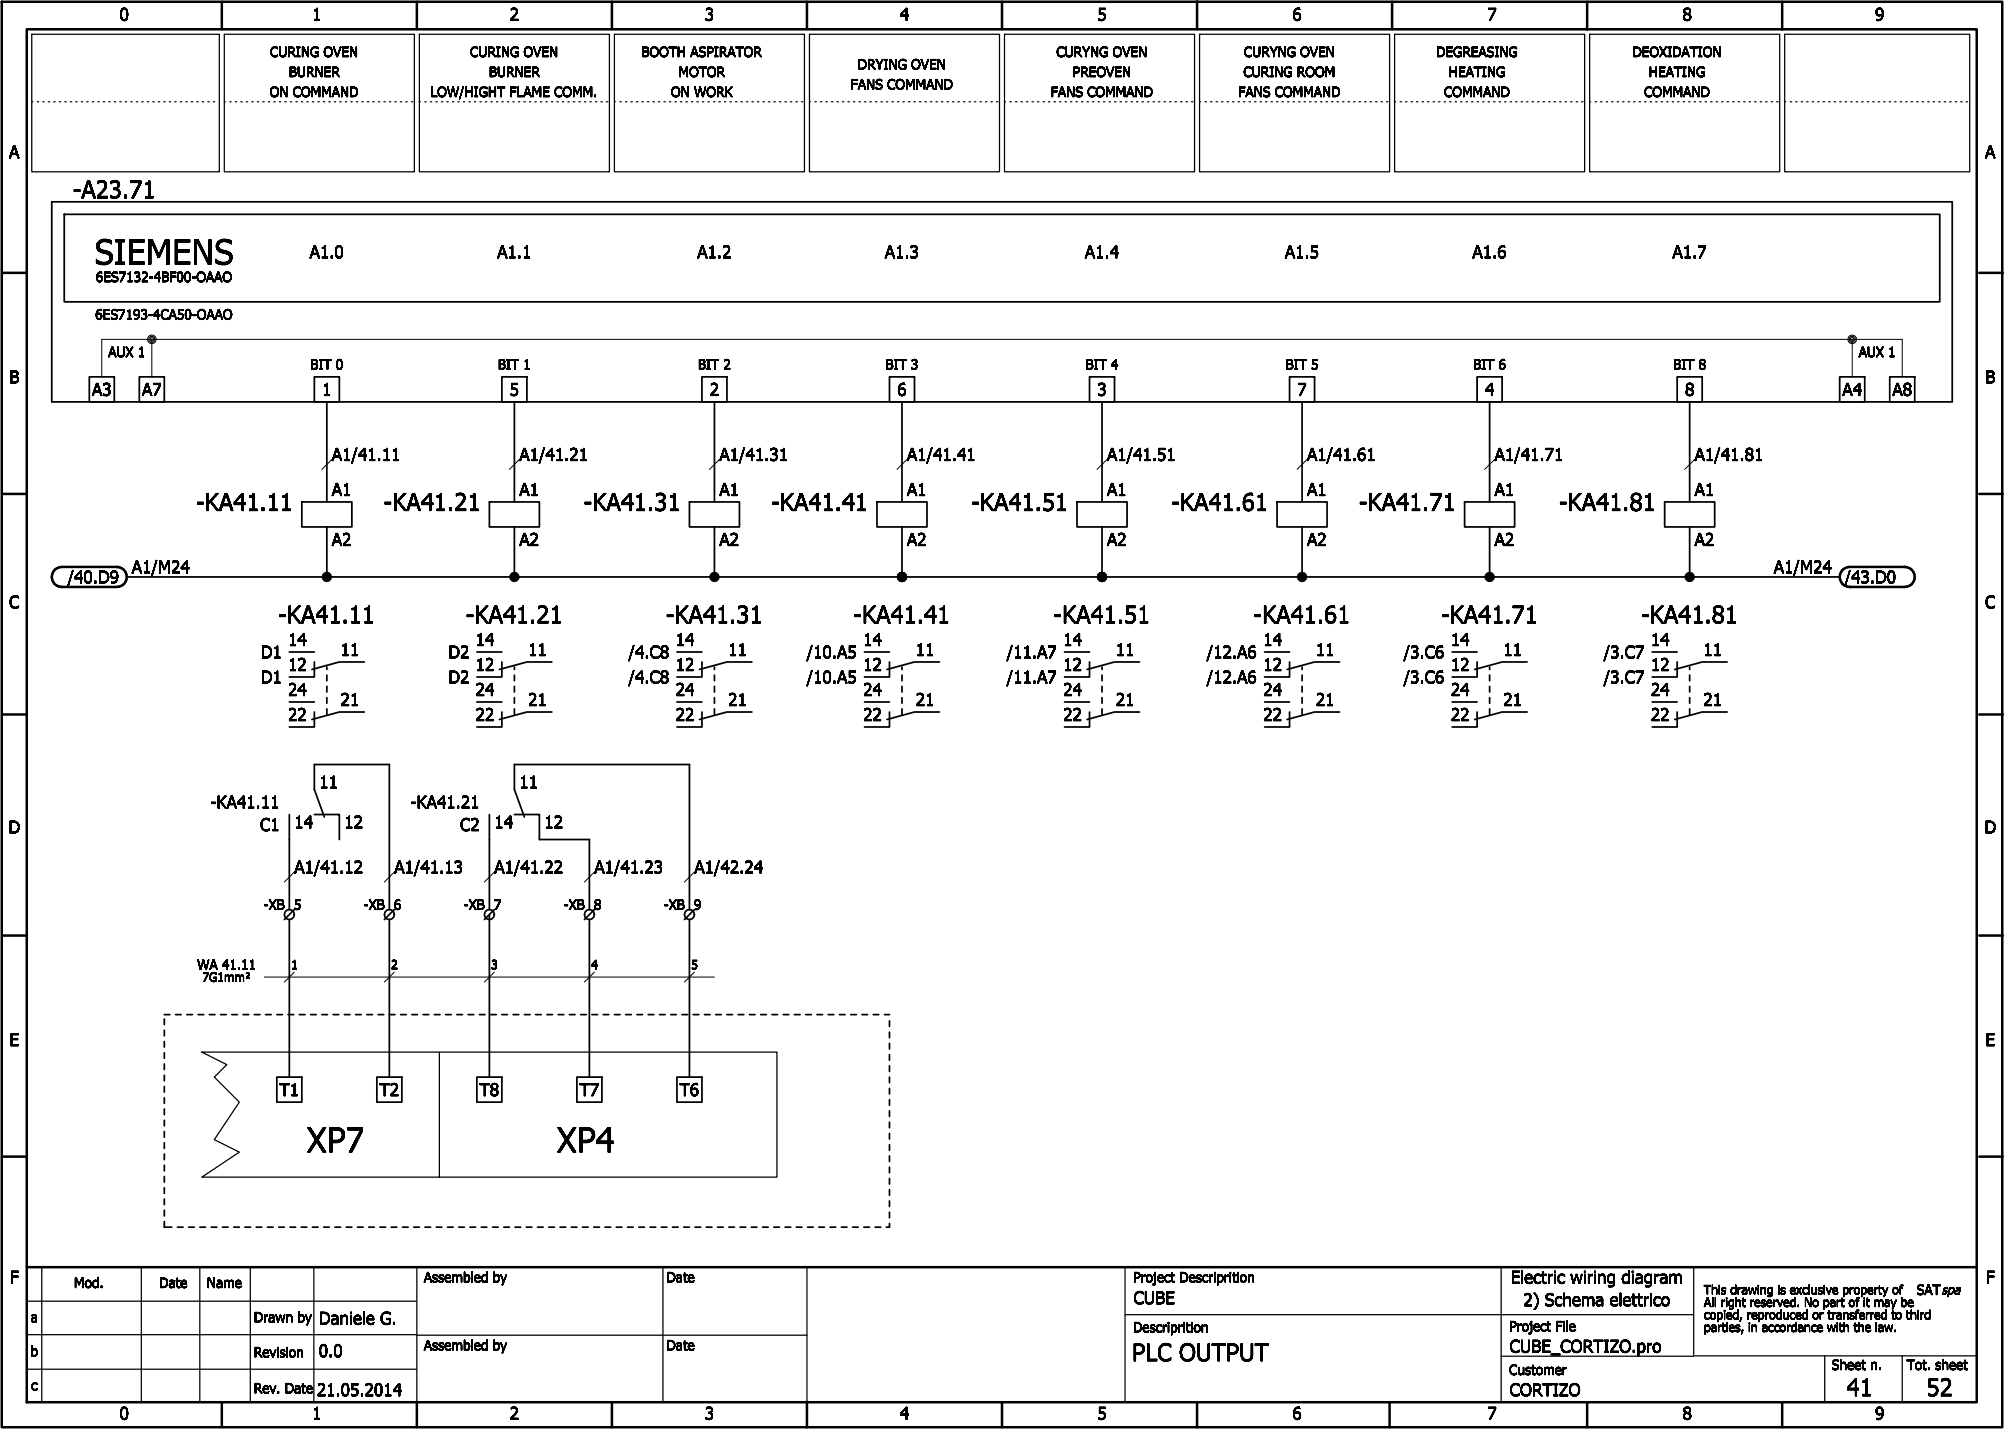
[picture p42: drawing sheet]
<svg xmlns="http://www.w3.org/2000/svg" width="401mm" height="286mm" viewBox="0 0 401 286" stroke-linecap="round" stroke-linejoin="round" font-family="sans-serif">
<defs><g id="words">
<g font-size="5">
<text x="18.9" y="52.8">SIEMENS</text>
<text x="61.4" y="230.3">XP7</text>
<text x="111.4" y="230.3">XP4</text>
</g>
<g font-size="3.5">
<text x="14.6" y="39.6">-A23.71</text>
<text x="39.2" y="102.1">-KA41.11</text>
<text x="76.7" y="102.1">-KA41.21</text>
<text x="116.7" y="102.1">-KA41.31</text>
<text x="154.2" y="102.1">-KA41.41</text>
<text x="194.2" y="102.1">-KA41.51</text>
<text x="234.2" y="102.1">-KA41.61</text>
<text x="271.7" y="102.1">-KA41.71</text>
<text x="311.7" y="102.1">-KA41.81</text>
<text x="55.6" y="124.6">-KA41.11</text>
<text x="93.1" y="124.6">-KA41.21</text>
<text x="133.1" y="124.6">-KA41.31</text>
<text x="170.6" y="124.6">-KA41.41</text>
<text x="210.6" y="124.6">-KA41.51</text>
<text x="250.6" y="124.6">-KA41.61</text>
<text x="288.1" y="124.6">-KA41.71</text>
<text x="328.1" y="124.6">-KA41.81</text>
<text x="226.4" y="272.1">PLC OUTPUT</text>
<text x="369.2" y="279.1">41</text>
<text x="385.2" y="279.1">52</text>
</g>
<g font-size="2.5">
<text x="23.9" y="4.1">0</text>
<text x="62.4" y="4.1">1</text>
<text x="101.9" y="4.1">2</text>
<text x="140.9" y="4.1">3</text>
<text x="179.9" y="4.1">4</text>
<text x="219.4" y="4.1">5</text>
<text x="258.4" y="4.1">6</text>
<text x="297.4" y="4.1">7</text>
<text x="336.4" y="4.1">8</text>
<text x="374.9" y="4.1">9</text>
<text x="1.8" y="31.6">A</text>
<text x="396.9" y="31.6">A</text>
<text x="61.9" y="51.6">A1.0</text>
<text x="99.4" y="51.6">A1.1</text>
<text x="139.4" y="51.6">A1.2</text>
<text x="176.9" y="51.6">A1.3</text>
<text x="216.9" y="51.6">A1.4</text>
<text x="256.9" y="51.6">A1.5</text>
<text x="294.4" y="51.6">A1.6</text>
<text x="334.4" y="51.6">A1.7</text>
<text x="1.9" y="76.6">B</text>
<text x="397" y="76.6">B</text>
<text x="18.4" y="79.1">A3</text>
<text x="28.4" y="79.1">A7</text>
<text x="64.4" y="79.1">1</text>
<text x="101.9" y="79.1">5</text>
<text x="141.9" y="79.1">2</text>
<text x="179.4" y="79.1">6</text>
<text x="219.4" y="79.1">3</text>
<text x="259.4" y="79.1">7</text>
<text x="296.9" y="79.1">4</text>
<text x="336.9" y="79.1">8</text>
<text x="368.4" y="79.1">A4</text>
<text x="378.4" y="79.1">A8</text>
<text x="66.4" y="92.1">A1/41.11</text>
<text x="103.9" y="92.1">A1/41.21</text>
<text x="143.9" y="92.1">A1/41.31</text>
<text x="181.4" y="92.1">A1/41.41</text>
<text x="221.4" y="92.1">A1/41.51</text>
<text x="261.4" y="92.1">A1/41.61</text>
<text x="298.9" y="92.1">A1/41.71</text>
<text x="338.9" y="92.1">A1/41.81</text>
<text x="66.4" y="99.1">A1</text>
<text x="103.9" y="99.1">A1</text>
<text x="143.9" y="99.1">A1</text>
<text x="181.4" y="99.1">A1</text>
<text x="221.4" y="99.1">A1</text>
<text x="261.4" y="99.1">A1</text>
<text x="298.9" y="99.1">A1</text>
<text x="338.9" y="99.1">A1</text>
<text x="66.4" y="109.1">A2</text>
<text x="103.9" y="109.1">A2</text>
<text x="143.9" y="109.1">A2</text>
<text x="181.4" y="109.1">A2</text>
<text x="221.4" y="109.1">A2</text>
<text x="261.4" y="109.1">A2</text>
<text x="298.9" y="109.1">A2</text>
<text x="338.9" y="109.1">A2</text>
<text x="13.5" y="116.6">/40.D9</text>
<text x="26.4" y="114.6">A1/M24</text>
<text x="354.7" y="114.6">A1/M24</text>
<text x="368.9" y="116.6">/43.D0</text>
<text x="1.8" y="121.6">C</text>
<text x="396.9" y="121.6">C</text>
<text x="52.2" y="131.6">D1</text>
<text x="57.6" y="129.1">14</text>
<text x="68.1" y="131.1">11</text>
<text x="89.7" y="131.6">D2</text>
<text x="95.1" y="129.1">14</text>
<text x="105.6" y="131.1">11</text>
<text x="125.7" y="131.6">/4.C8</text>
<text x="135.1" y="129.1">14</text>
<text x="145.6" y="131.1">11</text>
<text x="161.3" y="131.6">/10.A5</text>
<text x="172.6" y="129.1">14</text>
<text x="183.1" y="131.1">11</text>
<text x="201.3" y="131.6">/11.A7</text>
<text x="212.6" y="129.1">14</text>
<text x="223.1" y="131.1">11</text>
<text x="241.3" y="131.6">/12.A6</text>
<text x="252.6" y="129.1">14</text>
<text x="263.1" y="131.1">11</text>
<text x="280.7" y="131.6">/3.C6</text>
<text x="290.1" y="129.1">14</text>
<text x="300.6" y="131.1">11</text>
<text x="320.7" y="131.6">/3.C7</text>
<text x="330.1" y="129.1">14</text>
<text x="340.6" y="131.1">11</text>
<text x="52.2" y="136.6">D1</text>
<text x="57.6" y="134.1">12</text>
<text x="89.7" y="136.6">D2</text>
<text x="95.1" y="134.1">12</text>
<text x="125.7" y="136.6">/4.C8</text>
<text x="135.1" y="134.1">12</text>
<text x="161.3" y="136.6">/10.A5</text>
<text x="172.6" y="134.1">12</text>
<text x="201.3" y="136.6">/11.A7</text>
<text x="212.6" y="134.1">12</text>
<text x="241.3" y="136.6">/12.A6</text>
<text x="252.6" y="134.1">12</text>
<text x="280.7" y="136.6">/3.C6</text>
<text x="290.1" y="134.1">12</text>
<text x="320.7" y="136.6">/3.C7</text>
<text x="330.1" y="134.1">12</text>
<text x="57.6" y="139.1">24</text>
<text x="68.1" y="141.1">21</text>
<text x="95.1" y="139.1">24</text>
<text x="105.6" y="141.1">21</text>
<text x="135.1" y="139.1">24</text>
<text x="145.6" y="141.1">21</text>
<text x="172.6" y="139.1">24</text>
<text x="183.1" y="141.1">21</text>
<text x="212.6" y="139.1">24</text>
<text x="223.1" y="141.1">21</text>
<text x="252.6" y="139.1">24</text>
<text x="263.1" y="141.1">21</text>
<text x="290.1" y="139.1">24</text>
<text x="300.6" y="141.1">21</text>
<text x="330.1" y="139.1">24</text>
<text x="340.6" y="141.1">21</text>
<text x="57.6" y="144.1">22</text>
<text x="95.1" y="144.1">22</text>
<text x="135.1" y="144.1">22</text>
<text x="172.6" y="144.1">22</text>
<text x="212.6" y="144.1">22</text>
<text x="252.6" y="144.1">22</text>
<text x="290.1" y="144.1">22</text>
<text x="330.1" y="144.1">22</text>
<text x="42.1" y="161.6">-KA41.11</text>
<text x="63.9" y="157.6">11</text>
<text x="82.1" y="161.6">-KA41.21</text>
<text x="103.9" y="157.6">11</text>
<text x="1.7" y="166.6">D</text>
<text x="52" y="166.1">C1</text>
<text x="58.9" y="165.6">14</text>
<text x="68.9" y="165.6">12</text>
<text x="92" y="166.1">C2</text>
<text x="98.9" y="165.6">14</text>
<text x="108.9" y="165.6">12</text>
<text x="396.8" y="166.6">D</text>
<text x="58.9" y="174.6">A1/41.12</text>
<text x="78.9" y="174.6">A1/41.13</text>
<text x="98.9" y="174.6">A1/41.22</text>
<text x="118.9" y="174.6">A1/41.23</text>
<text x="138.9" y="174.6">A1/42.24</text>
<text x="1.9" y="209.1">E</text>
<text x="397" y="209.1">E</text>
<text x="55.9" y="219.1">T1</text>
<text x="75.9" y="219.1">T2</text>
<text x="95.9" y="219.1">T8</text>
<text x="115.9" y="219.1">T7</text>
<text x="135.9" y="219.1">T6</text>
<text x="2" y="256.6">F</text>
<text x="302.1" y="256.6">Electric wiring diagram</text>
<text x="397.1" y="256.6">F</text>
<text x="226.7" y="260.7">CUBE</text>
<text x="304.6" y="261.1">2) Schema elettrico</text>
<text x="63.8" y="264.8">Daniele G.</text>
<text x="63.8" y="271.3">0.0</text>
<text x="301.9" y="270.4">CUBE_CORTIZO.pro</text>
<text x="63.4" y="279.1">21.05.2014</text>
<text x="301.9" y="279.1">CORTIZO</text>
<text x="23.9" y="283.8">0</text>
<text x="62.4" y="283.8">1</text>
<text x="101.9" y="283.8">2</text>
<text x="140.9" y="283.8">3</text>
<text x="179.9" y="283.8">4</text>
<text x="219.4" y="283.8">5</text>
<text x="258.4" y="283.8">6</text>
<text x="297.4" y="283.8">7</text>
<text x="336.4" y="283.8">8</text>
<text x="374.9" y="283.8">9</text>
</g>
<g font-size="2">
<text x="54" y="11.4">CURING OVEN</text>
<text x="94" y="11.4">CURING OVEN</text>
<text x="128.3" y="11.4">BOOTH ASPIRATOR</text>
<text x="211.2" y="11.4">CURYNG OVEN</text>
<text x="248.7" y="11.4">CURYNG OVEN</text>
<text x="287.2" y="11.4">DEGREASING</text>
<text x="326.4" y="11.4">DEOXIDATION</text>
<text x="57.8" y="15.4">BURNER</text>
<text x="97.8" y="15.4">BURNER</text>
<text x="135.7" y="15.4">MOTOR</text>
<text x="170.1" y="17.9">FANS COMMAND</text>
<text x="171.5" y="13.9">DRYING OVEN</text>
<text x="214.5" y="15.4">PREOVEN</text>
<text x="248.6" y="15.4">CURING ROOM</text>
<text x="289.7" y="15.4">HEATING</text>
<text x="329.7" y="15.4">HEATING</text>
<text x="53.9" y="19.3">ON COMMAND</text>
<text x="86.1" y="19.3">LOW/HIGHT FLAME COMM.</text>
<text x="134.2" y="19.3">ON WORK</text>
<text x="210.1" y="19.3">FANS COMMAND</text>
<text x="247.6" y="19.3">FANS COMMAND</text>
<text x="288.8" y="19.3">COMMAND</text>
<text x="328.8" y="19.3">COMMAND</text>
<text x="19.2" y="56.4">6ES7132-4BF00-OAAO</text>
<text x="19.1" y="63.9">6ES7193-4CA50-OAAO</text>
<text x="21.7" y="71.4">AUX 1</text>
<text x="371.7" y="71.4">AUX 1</text>
<text x="62.1" y="73.9">BIT 0</text>
<text x="99.6" y="73.9">BIT 1</text>
<text x="139.6" y="73.9">BIT 2</text>
<text x="177.1" y="73.9">BIT 3</text>
<text x="217.1" y="73.9">BIT 4</text>
<text x="257.1" y="73.9">BIT 5</text>
<text x="294.6" y="73.9">BIT 6</text>
<text x="334.6" y="73.9">BIT 8</text>
<text x="52.7" y="181.8">-XB</text>
<text x="58.8" y="181.8">5</text>
<text x="72.7" y="181.8">-XB</text>
<text x="78.8" y="181.8">6</text>
<text x="92.7" y="181.8">-XB</text>
<text x="98.8" y="181.8">7</text>
<text x="112.7" y="181.8">-XB</text>
<text x="118.8" y="181.8">8</text>
<text x="132.7" y="181.8">-XB</text>
<text x="138.8" y="181.8">9</text>
<text x="39.4" y="193.9">WA 41.11</text>
<text x="14.8" y="257.5">Mod.</text>
<text x="31.8" y="257.5">Date</text>
<text x="41.4" y="257.5">Name</text>
<text x="84.8" y="256.4">Assembled by</text>
<text x="133.3" y="256.4">Date</text>
<text x="226.6" y="256.4">Project Descriprition</text>
<text x="383.3" y="258.9">SATspa</text>
<text x="6.2" y="264.4">a</text>
<text x="50.8" y="264.4">Drawn by</text>
<text x="84.8" y="270">Assembled by</text>
<text x="133.3" y="270">Date</text>
<text x="226.6" y="266.4">Descriprition</text>
<text x="301.8" y="266.1">Project File</text>
<text x="6.1" y="271.2">b</text>
<text x="50.8" y="271.3">Revision</text>
<text x="301.8" y="274.9">Customer</text>
<text x="366.3" y="273.9">Sheet n.</text>
<text x="381.3" y="273.9">Tot. sheet</text>
<text x="6.2" y="278">c</text>
<text x="50.8" y="278.5">Rev. Date</text>
</g>
<g font-size="1.8">
<text x="40.5" y="196.3">7G1mm²</text>
<text x="58.2" y="193.8">1</text>
<text x="78.2" y="193.8">2</text>
<text x="98.2" y="193.8">3</text>
<text x="118.2" y="193.8">4</text>
<text x="138.2" y="193.8">5</text>
<text x="340.7" y="258.8">This drawing is exclusive property of</text>
<text x="340.7" y="261.3">All right reserved. No part of it may be</text>
<text x="340.7" y="263.8">copied, reproduced or transferred to third</text>
<text x="340.7" y="266.3">parties, in accordance with the law.</text>
</g>
</g></defs>
<g fill="none" stroke="#000" stroke-width=".35">
<path d="M10.4 40.4h380v40h-380zM12.9 42.9h375v17.4h-375zM17.9 75.3h5v5.1h-5zM27.9 75.3h5v5.1h-5zM62.9 75.3h5v5.1h-5zM100.4 75.3h5v5.1h-5zM140.4 75.3h5v5.1h-5zM177.9 75.3h5v5.1h-5zM217.9 75.3h5v5.1h-5zM257.9 75.3h5v5.1h-5zM295.4 75.3h5v5.1h-5zM335.4 75.3h5v5.1h-5z"/>
<path d="M367.9 75.3h5v5.1h-5zM377.9 75.3h5v5.1h-5zM65.4 80.4v20M102.9 80.4v20M142.9 80.4v20M180.4 80.4v20M220.4 80.4v20M260.4 80.4v20M297.9 80.4v20M337.9 80.4v20M25.4 115.4h342.5M60.4 100.4h10v5h-10z"/>
<path d="M65.4 105.4v10M97.9 100.4h10v5h-10zM102.9 105.4v10M137.9 100.4h10v5h-10zM142.9 105.4v10M175.4 100.4h10v5h-10zM180.4 105.4v10M215.4 100.4h10v5h-10zM220.4 105.4v10M255.4 100.4h10v5h-10zM260.4 105.4v10M292.9 100.4h10v5h-10z"/>
<path d="M297.9 105.4v10M332.9 100.4h10v5h-10zM337.9 105.4v10M57.9 130.4h5M62.9 132.4v3h-5M65.4 133.4v.5M65.4 135v1.1M65.4 137.2v1.2M65.4 139.5v1.1M72.9 132.4h-5l-5.5 1.5M95.4 130.4h5M100.4 132.4v3h-5"/>
<path d="M102.9 133.4v.5M102.9 135v1.1M102.9 137.2v1.2M102.9 139.5v1.1M110.4 132.4h-5l-5.5 1.5M135.4 130.4h5M140.4 132.4v3h-5M142.9 133.4v.5M142.9 135v1.1M142.9 137.2v1.2M142.9 139.5v1.1M150.4 132.4h-5l-5.5 1.5"/>
<path d="M172.9 130.4h5M177.9 132.4v3h-5M180.4 133.4v.5M180.4 135v1.1M180.4 137.2v1.2M180.4 139.5v1.1M187.9 132.4h-5l-5.5 1.5M212.9 130.4h5M217.9 132.4v3h-5M220.4 133.4v.5M220.4 135v1.1M220.4 137.2v1.2"/>
<path d="M220.4 139.5v1.1M227.9 132.4h-5l-5.5 1.5M252.9 130.4h5M257.9 132.4v3h-5M260.4 133.4v.5M260.4 135v1.1M260.4 137.2v1.2M260.4 139.5v1.1M267.9 132.4h-5l-5.5 1.5M290.4 130.4h5M295.4 132.4v3h-5M297.9 133.4v.5"/>
<path d="M297.9 135v1.1M297.9 137.2v1.2M297.9 139.5v1.1M305.4 132.4h-5l-5.5 1.5M330.4 130.4h5M335.4 132.4v3h-5M337.9 133.4v.5M337.9 135v1.1M337.9 137.2v1.2M337.9 139.5v1.1M345.4 132.4h-5l-5.5 1.5M57.9 140.4h5"/>
<path d="M62.9 142.4v3h-5M65.4 141.7v1.2M72.9 142.4h-5l-5.5 1.5M95.4 140.4h5M100.4 142.4v3h-5M102.9 141.7v1.2M110.4 142.4h-5l-5.5 1.5M135.4 140.4h5M140.4 142.4v3h-5M142.9 141.7v1.2M150.4 142.4h-5l-5.5 1.5M172.9 140.4h5"/>
<path d="M177.9 142.4v3h-5M180.4 141.7v1.2M187.9 142.4h-5l-5.5 1.5M212.9 140.4h5M217.9 142.4v3h-5M220.4 141.7v1.2M227.9 142.4h-5l-5.5 1.5M252.9 140.4h5M257.9 142.4v3h-5M260.4 141.7v1.2M267.9 142.4h-5l-5.5 1.5M290.4 140.4h5"/>
<path d="M295.4 142.4v3h-5M297.9 141.7v1.2M305.4 142.4h-5l-5.5 1.5M330.4 140.4h5M335.4 142.4v3h-5M337.9 141.7v1.2M345.4 142.4h-5l-5.5 1.5M57.9 162.9v18.9M62.9 162.9h5v5M64.9 163.4l-2-5.5v-5h15v28.9M97.9 162.9v18.9M102.9 162.9h5v5h10v13.9"/>
<path d="M104.9 163.4l-2-5.5v-5h35v28.9M57.9 183.9v31.4M58.9 181.8l-2 2.1M77.9 183.9v31.4M78.9 181.8l-2 2.1M97.9 182.9v32.4M98.9 181.8l-2 2.1M117.9 183.9v31.4M118.9 181.8l-2 2.1M137.9 183.9v31.4M138.9 181.8l-2 2.1M32.9 203.7v1.2"/>
<path d="M32.9 206v1.1M32.9 208.2v1.2M32.9 210.5v1.1M32.9 212.7v1.2M32.9 215v1.1M32.9 217.2v1.2M32.9 219.5v1.1M32.9 202.9h1.1M35.1 202.9h1.1M37.4 202.9h1.1M39.6 202.9h1.1M41.9 202.9h1.1"/>
<path d="M44.1 202.9h1.1M46.4 202.9h1.1M48.6 202.9h1.1M50.9 202.9h1.1M53.1 202.9h1.1M55.4 215.3h5v5.1h-5zM55.4 202.9h1.1M57.6 202.9h1.1M59.9 202.9h1.1M62.1 202.9h1.1M64.4 202.9h1.1M66.6 202.9h1.1"/>
<path d="M68.9 202.9h1.1M71.1 202.9h1.1M73.4 202.9h1.1M75.4 215.3h5v5.1h-5zM75.6 202.9h1.1M77.9 202.9h1.1M80.1 202.9h1.1M82.4 202.9h1.1M84.6 202.9h1.1M86.9 202.9h1.1M89.1 202.9h1.1M91.4 202.9h1.1"/>
<path d="M93.6 202.9h1.1M95.4 215.3h5v5.1h-5zM95.9 202.9h1.1M98.1 202.9h1.1M100.4 202.9h1.1M102.6 202.9h1.1M104.9 202.9h1.1M107.1 202.9h1.1M109.4 202.9h1.1M111.6 202.9h1.1M113.9 202.9h1.1M115.4 215.3h5v5.1h-5z"/>
<path d="M116.1 202.9h1.1M118.4 202.9h1.1M120.6 202.9h1.1M122.9 202.9h1.1M125.1 202.9h1.1M127.4 202.9h1.1M129.6 202.9h1.1M131.9 202.9h1.1M134.1 202.9h1.1M135.4 215.3h5v5.1h-5zM136.4 202.9h1.1M138.6 202.9h1.1"/>
<path d="M140.9 202.9h1.1M143.1 202.9h1.1M145.4 202.9h1.1M147.6 202.9h1.1M149.9 202.9h1.1M152.1 202.9h1.1M154.4 202.9h1.1M156.6 202.9h1.1M158.9 202.9h1.1M161.1 202.9h1.1M163.4 202.9h1.1M165.6 202.9h1.1"/>
<path d="M167.9 202.9h1.1M170.1 202.9h1.1M172.4 202.9h1.1M174.6 202.9h1.1M176.9 202.9h1M177.9 204.1v1.1M177.9 206.4v1.1M177.9 208.6v1.1M177.9 210.9v1.1M177.9 213.1v1.1M177.9 215.3v1.2M177.9 217.6v1.1"/>
<path d="M177.9 219.9v1.1M32.9 221.7v1.1M32.9 224v1.1M32.9 226.2v1.2M32.9 228.5v1.1M32.9 230.7v1.2M32.9 233v1.1M32.9 235.2v1.2M32.9 237.5v1.1M32.9 239.7v1.2M177.9 222.1v1.1M177.9 224.4v1.1"/>
<path d="M177.9 226.6v1.1M177.9 228.9v1.1M177.9 231.1v1.1M177.9 233.4v1.1M177.9 235.6v1.1M177.9 237.8v1.2M32.9 242v1.1M32.9 244.2v1.1h1.5M35.5 245.3h1.1M37.7 245.3h1.2M40 245.3h1.1M42.2 245.3h1.2"/>
<path d="M44.5 245.3h1.1M46.7 245.3h1.2M49 245.3h1.1M51.2 245.3h1.2M53.5 245.3h1.1M55.7 245.3h1.2M58 245.3h1.1M60.2 245.3h1.2M62.5 245.3h1.1M64.7 245.3h1.2M67 245.3h1.1M69.2 245.3h1.2"/>
<path d="M71.5 245.3h1.1M73.7 245.3h1.2M76 245.3h1.1M78.2 245.3h1.2M80.5 245.3h1.1M82.7 245.3h1.2M85 245.3h1.1M87.2 245.3h1.2M89.5 245.3h1.1M91.7 245.3h1.2M94 245.3h1.1M96.2 245.3h1.2"/>
<path d="M98.5 245.3h1.1M100.7 245.3h1.2M103 245.3h1.1M105.2 245.3h1.2M107.5 245.3h1.1M109.7 245.3h1.2M112 245.3h1.1M114.2 245.3h1.2M116.5 245.3h1.1M118.7 245.3h1.2M121 245.3h1.1M123.2 245.3h1.2"/>
<path d="M125.5 245.3h1.1M127.7 245.3h1.2M130 245.3h1.1M132.2 245.3h1.2M134.5 245.3h1.1M136.7 245.3h1.2M139 245.3h1.1M141.2 245.3h1.2M143.5 245.3h1.1M145.7 245.3h1.2M148 245.3h1.1M150.2 245.3h1.2"/>
<path d="M152.5 245.3h1.1M154.7 245.3h1.2M157 245.3h1.1M159.2 245.3h1.2M161.5 245.3h1.1M163.7 245.3h1.2M166 245.3h1.1M168.2 245.3h1.2M170.5 245.3h1.1M172.7 245.3h1.2M175 245.3h1.1M177.9 244.6v.7h-.7"/>
<path d="M177.9 240.1v1.1M177.9 242.4v1.1"/>
<circle cx="65.4" cy="115.4" r=".88"/>
<circle cx="65.4" cy="115.4" r=".37"/>
<circle cx="65.4" cy="115.4" r=".62"/>
<circle cx="102.9" cy="115.4" r=".88"/>
<circle cx="102.9" cy="115.4" r=".37"/>
<circle cx="102.9" cy="115.4" r=".62"/>
<circle cx="142.9" cy="115.4" r=".88"/>
<circle cx="142.9" cy="115.4" r=".37"/>
<circle cx="142.9" cy="115.4" r=".62"/>
<circle cx="180.4" cy="115.4" r=".38"/>
<circle cx="180.4" cy="115.4" r=".88"/>
<circle cx="180.4" cy="115.4" r=".62"/>
<circle cx="220.4" cy="115.4" r=".88"/>
<circle cx="220.4" cy="115.4" r=".62"/>
<circle cx="220.4" cy="115.4" r=".38"/>
<circle cx="260.4" cy="115.4" r=".88"/>
<circle cx="260.4" cy="115.4" r=".37"/>
<circle cx="260.4" cy="115.4" r=".62"/>
<circle cx="297.9" cy="115.4" r=".88"/>
<circle cx="297.9" cy="115.4" r=".37"/>
<circle cx="297.9" cy="115.4" r=".62"/>
<circle cx="337.9" cy="115.4" r=".88"/>
<circle cx="337.9" cy="115.4" r=".62"/>
<circle cx="337.9" cy="115.4" r=".38"/>
<circle cx="57.9" cy="182.9" r="1"/>
<circle cx="77.9" cy="182.9" r="1"/>
<circle cx="97.9" cy="182.9" r="1"/>
<circle cx="117.9" cy="182.9" r="1"/>
<circle cx="137.9" cy="182.9" r="1"/>
</g>
<g fill="none" stroke="#000" stroke-width=".25">
<path d="M6.4 6.9h37.5v27.4h-37.5zM44.9 6.9h38v27.4h-38zM83.9 6.9h38v27.4h-38zM122.9 6.9h38v27.4h-38zM161.9 6.9h38v27.4h-38zM200.9 6.9h38v27.4h-38zM239.9 6.9h38v27.4h-38zM278.9 6.9h38v27.4h-38zM317.9 6.9h38v27.4h-38zM356.9 6.9h37v27.4h-37zM6.4 20.4h.1M7.5 20.4h.2"/>
<path d="M8.6 20.4h.2M9.7 20.4h.2M10.8 20.4h.2M11.9 20.4h.2M13 20.4h.2M14.1 20.4h.2M15.2 20.4h.2M16.3 20.4h.2M17.4 20.4h.2M18.5 20.4h.2M19.6 20.4h.2M20.7 20.4h.2"/>
<path d="M21.8 20.4h.2M22.9 20.4h.2M24 20.4h.2M25.1 20.4h.2M26.2 20.4h.2M27.3 20.4h.2M28.4 20.4h.2M29.5 20.4h.2M30.6 20.4h.2M31.7 20.4h.2M32.8 20.4h.2M33.9 20.4h.2"/>
<path d="M35 20.4h.2M36.1 20.4h.2M37.2 20.4h.2M38.3 20.4h.2M39.4 20.4h.2M40.5 20.4h.2M41.6 20.4h.2M42.7 20.4h.2M44.9 20.4h.1M46 20.4h.2M47.1 20.4h.2M48.2 20.4h.2"/>
<path d="M49.3 20.4h.2M50.4 20.4h.2M51.5 20.4h.2M52.6 20.4h.2M53.7 20.4h.2M54.8 20.4h.2M55.9 20.4h.2M57 20.4h.2M58.1 20.4h.2M59.2 20.4h.2M60.3 20.4h.2M61.4 20.4h.2"/>
<path d="M62.5 20.4h.2M63.6 20.4h.2M64.7 20.4h.2M65.8 20.4h.2M66.9 20.4h.2M68 20.4h.2M69.1 20.4h.2M70.2 20.4h.2M71.3 20.4h.2M72.4 20.4h.2M73.5 20.4h.2M74.6 20.4h.2"/>
<path d="M75.7 20.4h.2M76.8 20.4h.2M77.9 20.4h.2M79 20.4h.2M80.1 20.4h.2M81.2 20.4h.2M82.3 20.4h.2M83.9 20.4h.1M85 20.4h.2M86.1 20.4h.2M87.2 20.4h.2M88.3 20.4h.2"/>
<path d="M89.4 20.4h.2M90.5 20.4h.2M91.6 20.4h.2M92.7 20.4h.2M93.8 20.4h.2M94.9 20.4h.2M96 20.4h.2M97.1 20.4h.2M98.2 20.4h.2M99.3 20.4h.2M100.4 20.4h.2M101.5 20.4h.2"/>
<path d="M102.6 20.4h.2M103.7 20.4h.2M104.8 20.4h.2M105.9 20.4h.2M107 20.4h.2M108.1 20.4h.2M109.2 20.4h.2M110.3 20.4h.2M111.4 20.4h.2M112.5 20.4h.2M113.6 20.4h.2M114.7 20.4h.2"/>
<path d="M115.8 20.4h.2M116.9 20.4h.2M118 20.4h.2M119.1 20.4h.2M120.2 20.4h.2M121.3 20.4h.2M122.9 20.4h.1M124 20.4h.2M125.1 20.4h.2M126.2 20.4h.2M127.3 20.4h.2M128.4 20.4h.2"/>
<path d="M129.5 20.4h.2M130.6 20.4h.2M131.7 20.4h.2M132.8 20.4h.2M133.9 20.4h.2M135 20.4h.2M136.1 20.4h.2M137.2 20.4h.2M138.3 20.4h.2M139.4 20.4h.2M140.5 20.4h.2M141.6 20.4h.2"/>
<path d="M142.7 20.4h.2M143.8 20.4h.2M144.9 20.4h.2M146 20.4h.2M147.1 20.4h.2M148.2 20.4h.2M149.3 20.4h.2M150.4 20.4h.2M151.5 20.4h.2M152.6 20.4h.2M153.7 20.4h.2M154.8 20.4h.2"/>
<path d="M155.9 20.4h.2M157 20.4h.2M158.1 20.4h.2M159.2 20.4h.2M160.3 20.4h.2M161.9 20.4h.1M163 20.4h.2M164.1 20.4h.2M165.2 20.4h.2M166.3 20.4h.2M167.4 20.4h.2M168.5 20.4h.2"/>
<path d="M169.6 20.4h.2M170.7 20.4h.2M171.8 20.4h.2M172.9 20.4h.2M174 20.4h.2M175.1 20.4h.2M176.2 20.4h.2M177.3 20.4h.2M178.4 20.4h.2M179.5 20.4h.2M180.6 20.4h.2M181.7 20.4h.2"/>
<path d="M182.8 20.4h.2M183.9 20.4h.2M185 20.4h.2M186.1 20.4h.2M187.2 20.4h.2M188.3 20.4h.2M189.4 20.4h.2M190.5 20.4h.2M191.6 20.4h.2M192.7 20.4h.2M193.8 20.4h.2M194.9 20.4h.2"/>
<path d="M196 20.4h.2M197.1 20.4h.2M198.2 20.4h.2M199.3 20.4h.2M200.9 20.4h.1M202 20.4h.2M203.1 20.4h.2M204.2 20.4h.2M205.3 20.4h.2M206.4 20.4h.2M207.5 20.4h.2M208.6 20.4h.2"/>
<path d="M209.7 20.4h.2M210.8 20.4h.2M211.9 20.4h.2M213 20.4h.2M214.1 20.4h.2M215.2 20.4h.2M216.3 20.4h.2M217.4 20.4h.2M218.5 20.4h.2M219.6 20.4h.2M220.7 20.4h.2M221.8 20.4h.2"/>
<path d="M222.9 20.4h.2M224 20.4h.2M225.1 20.4h.2M226.2 20.4h.2M227.3 20.4h.2M228.4 20.4h.2M229.5 20.4h.2M230.6 20.4h.2M231.7 20.4h.2M232.8 20.4h.2M233.9 20.4h.2M235 20.4h.2"/>
<path d="M236.1 20.4h.2M237.2 20.4h.2M238.3 20.4h.2M239.9 20.4h.1M241 20.4h.2M242.1 20.4h.2M243.2 20.4h.2M244.3 20.4h.2M245.4 20.4h.2M246.5 20.4h.2M247.6 20.4h.2M248.7 20.4h.2"/>
<path d="M249.8 20.4h.2M250.9 20.4h.2M252 20.4h.2M253.1 20.4h.2M254.2 20.4h.2M255.3 20.4h.2M256.4 20.4h.2M257.5 20.4h.2M258.6 20.4h.2M259.7 20.4h.2M260.8 20.4h.2M261.9 20.4h.2"/>
<path d="M263 20.4h.2M264.1 20.4h.2M265.2 20.4h.2M266.3 20.4h.2M267.4 20.4h.2M268.5 20.4h.2M269.6 20.4h.2M270.7 20.4h.2M271.8 20.4h.2M272.9 20.4h.2M274 20.4h.2M275.1 20.4h.2"/>
<path d="M276.2 20.4h.2M277.3 20.4h.2M278.9 20.4h.1M280 20.4h.2M281.1 20.4h.2M282.2 20.4h.2M283.3 20.4h.2M284.4 20.4h.2M285.5 20.4h.2M286.6 20.4h.2M287.7 20.4h.2M288.8 20.4h.2"/>
<path d="M289.9 20.4h.2M291 20.4h.2M292.1 20.4h.2M293.2 20.4h.2M294.3 20.4h.2M295.4 20.4h.2M296.5 20.4h.2M297.6 20.4h.2M298.7 20.4h.2M299.8 20.4h.2M300.9 20.4h.2M302 20.4h.2"/>
<path d="M303.1 20.4h.2M304.2 20.4h.2M305.3 20.4h.2M306.4 20.4h.2M307.5 20.4h.2M308.6 20.4h.2M309.7 20.4h.2M310.8 20.4h.2M311.9 20.4h.2M313 20.4h.2M314.1 20.4h.2M315.2 20.4h.2"/>
<path d="M316.3 20.4h.2M317.9 20.4h.1M319 20.4h.2M320.1 20.4h.2M321.2 20.4h.2M322.3 20.4h.2M323.4 20.4h.2M324.5 20.4h.2M325.6 20.4h.2M326.7 20.4h.2M327.8 20.4h.2M328.9 20.4h.2"/>
<path d="M330 20.4h.2M331.1 20.4h.2M332.2 20.4h.2M333.3 20.4h.2M334.4 20.4h.2M335.5 20.4h.2M336.6 20.4h.2M337.7 20.4h.2M338.8 20.4h.2M339.9 20.4h.2M341 20.4h.2M342.1 20.4h.2"/>
<path d="M343.2 20.4h.2M344.3 20.4h.2M345.4 20.4h.2M346.5 20.4h.2M347.6 20.4h.2M348.7 20.4h.2M349.8 20.4h.2M350.9 20.4h.2M352 20.4h.2M353.1 20.4h.2M354.2 20.4h.2M355.3 20.4h.2"/>
<path d="M356.9 20.4h.1M358 20.4h.2M359.1 20.4h.2M360.2 20.4h.2M361.3 20.4h.2M362.4 20.4h.2M363.5 20.4h.2M364.6 20.4h.2M365.7 20.4h.2M366.8 20.4h.2M367.9 20.4h.2M369 20.4h.2"/>
<path d="M370.1 20.4h.2M371.2 20.4h.2M372.3 20.4h.2M373.4 20.4h.2M374.5 20.4h.2M375.6 20.4h.2M376.7 20.4h.2M377.8 20.4h.2M378.9 20.4h.2M380 20.4h.2M381.1 20.4h.2M382.2 20.4h.2"/>
<path d="M383.3 20.4h.2M384.4 20.4h.2M385.5 20.4h.2M386.6 20.4h.2M387.7 20.4h.2M388.8 20.4h.2M389.9 20.4h.2M391 20.4h.2M392.1 20.4h.2M393.2 20.4h.2M40.4 210.4h115v25h-115l7.5-5.1-5-2.4 5-7.5-5-5.1 2.5-2.4zM87.9 210.4v25"/>
<path d="M8.4 253.4v27M28.3 253.4v27M40 253.4v27M50.1 253.4v27M62.8 253.4v27M83.4 253.4v27M132.6 253.6v26.5M161.4 253.4v26.9M225 253.4v27M300.2 253.4v27M338.7 253.4v17.5M5.4 266.9h77.9"/>
<path d="M5.4 260.2h77.9M5.4 273.8h77.9M83.4 267h78M225 262.9h113.6M300.2 271.2h38.5M338.7 271.1h56.6M364.9 271v9.4M380.4 271v9.4"/>
</g>
<g fill="none" stroke="#000" stroke-width=".5">
<path d="M.4 .4h400v285h-400zM5.4 5.9h389.9v274.5h-389.9zM44.4 .4v5.5M83.4 .4v5.5M122.4 .4v5.5M161.4 .4v5.5M200.4 .4v5.5M239.4 .3v5.6M278.4 .4v5.5M317.4 .4v5.6M356.4 .4v5.6M.7 54.6h4.7"/>
<path d="M395.8 54.6h4.7M.7 98.8h4.7M395.8 98.8h4.7M10.9 113.9l.9-.5h.6h11a2 2 0 0 1 2 2 2 2 0 0 1-2 2h-11a2.02 2.02 0 0 1-1.9-1.3 2.02 2.02 0 0 1 .4-2.2zM368.4 113.9l.9-.5h.6h11a2 2 0 0 1 2 2 2 2 0 0 1-2 2h-11a2.02 2.02 0 0 1-1.9-1.3 2.02 2.02 0 0 1 .4-2.2zM.7 142.9h4.7M395.8 142.9h4.7M.7 187h4.7M395.8 187h4.7M.7 231.3h4.7M395.8 231.3h4.7M5.4 253.4h389.9"/>
<path d="M44.4 280.4v4.9M83.4 280.4v5M122.4 280.4v5M161.4 280.4v5M200.4 280.4v5M239.4 280.6v4.8M277.9 280.4v5M317.4 280.5v4.9M356.4 280.5v4.9"/>
</g>
<g fill="#000">
<circle cx="12.4" cy="117.4" r=".25"/>
<circle cx="23.4" cy="113.4" r=".25"/>
<circle cx="369.9" cy="117.4" r=".25"/>
<circle cx="380.9" cy="113.4" r=".25"/>
</g>
<g fill="none" stroke="#000" stroke-width=".2">
<path d="M20.4 75.3v-7.5h360v7.5M30.4 67.8v7.5M370.4 67.8v7.5M66.4 91.9l-2 2M103.9 91.9l-2 2M143.9 91.9l-2 2M181.4 91.9l-2 2M221.4 91.9l-2 2M261.4 91.9l-2 2M298.9 91.9l-2 2M338.9 91.9l-2 2M58.9 174.3l-2 2.1"/>
<path d="M78.9 174.3l-2 2.1M98.9 174.3l-2 2.1M118.9 174.3l-2 2.1M138.9 174.3l-2 2.1M52.9 195.4h90M58.9 194.4l-2 2M78.9 194.4l-2 2M98.9 194.4l-2 2M118.9 194.4l-2 2M138.9 194.4l-2 2"/>
<circle cx="30.4" cy="67.9" r=".38"/>
<circle cx="30.4" cy="67.9" r=".63"/>
<circle cx="30.4" cy="67.9" r=".87"/>
<circle cx="370.4" cy="67.9" r=".38"/>
<circle cx="370.4" cy="67.9" r=".63"/>
<circle cx="370.4" cy="67.9" r=".87"/>
</g>
<use href="#words"/>
</svg>
